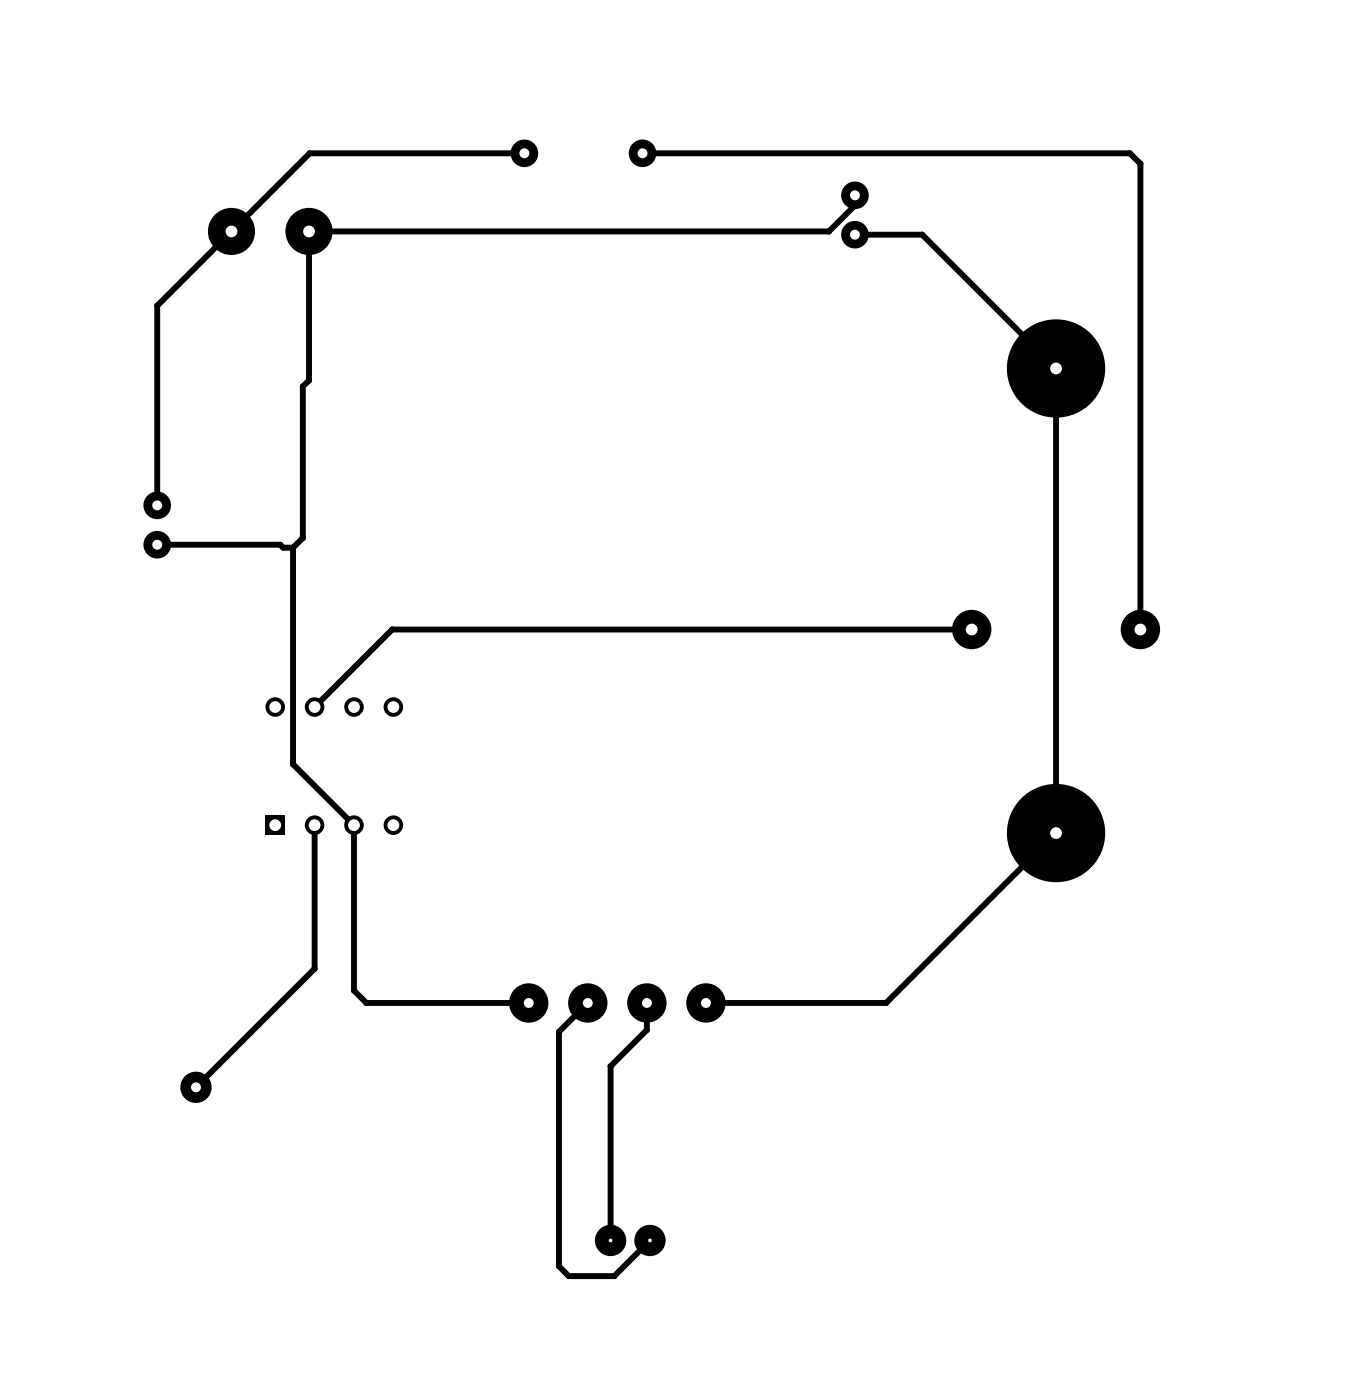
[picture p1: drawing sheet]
<svg xmlns="http://www.w3.org/2000/svg" width="88mm" height="90mm" viewBox="0 0 88 90" stroke-linecap="round" stroke-linejoin="round" font-family="sans-serif">
<path d="M33.8 9.9h-13.8l-9.9 9.8v12.9M41.4 9.9h31.5l.6 .7v30M55.1 15.1h4.4l8.6 8.7v29.9l-11 11h-11.6M55.1 12.6v.6l-1.6 1.7h-33.6v9.6l-.4 .4v9.8l-.6 .6M10.1 35.1h8l.2 .2h.6M18.9 35.3v14l3.9 3.9v10.7l.8 .8h10.5M20.3 53.2v9.3l-7.7 7.6M62.7 40.6h-37.4l-5 5M37.9 64.7l-1.9 1.9v15.1l.7 .6h2.9l2.3-2.3M41.7 64.7v1.7l-2.3 2.4v11.2" fill="none" stroke="#000" stroke-width=".38"/>
<g fill="#000">
<circle cx="10.1" cy="19.7" r=".19"/>
<circle cx="20" cy="9.9" r=".19"/>
<circle cx="53.5" cy="14.9" r=".19"/>
<circle cx="55.1" cy="13.2" r=".19"/>
<circle cx="59.5" cy="15.1" r=".19"/>
<circle cx="72.9" cy="9.9" r=".19"/>
<circle cx="73.5" cy="10.6" r=".19"/>
<circle cx="18.1" cy="35.1" r=".19"/>
<circle cx="18.3" cy="35.3" r=".19"/>
<circle cx="18.9" cy="35.3" r=".19"/>
<circle cx="19.5" cy="24.9" r=".19"/>
<circle cx="19.5" cy="34.7" r=".19"/>
<circle cx="19.9" cy="24.5" r=".19"/>
<circle cx="18.9" cy="49.3" r=".19"/>
<circle cx="25.3" cy="40.6" r=".19"/>
<circle cx="73.5" cy="40.6" r="1.27"/>
<circle cx="20.3" cy="62.5" r=".19"/>
<circle cx="22.8" cy="63.9" r=".19"/>
<circle cx="23.6" cy="64.7" r=".19"/>
<circle cx="36" cy="66.6" r=".19"/>
<circle cx="39.4" cy="68.8" r=".19"/>
<circle cx="41.7" cy="66.4" r=".19"/>
<circle cx="57.1" cy="64.7" r=".19"/>
<circle cx="36" cy="81.7" r=".19"/>
<circle cx="36.7" cy="82.3" r=".19"/>
<circle cx="39.6" cy="82.3" r=".19"/>
</g>
<circle cx="73.5" cy="40.6" r=".38" fill="#fff"/>
<circle cx="62.7" cy="40.6" r="1.27" fill="#000"/>
<circle cx="62.7" cy="40.6" r=".38" fill="#fff"/>
<circle cx="68.1" cy="53.7" r="3.2" fill="#000"/>
<circle cx="68.1" cy="53.7" r=".38" fill="#fff"/>
<circle cx="68.1" cy="23.8" r="3.2" fill="#000"/>
<circle cx="68.1" cy="23.8" r=".38" fill="#fff"/>
<path d="M17.1 52.6h1.3v1.3h-1.3z" fill="#000"/>
<circle cx="17.7" cy="53.2" r=".38" fill="#fff"/>
<circle cx="20.3" cy="53.2" r=".63" fill="#000"/>
<circle cx="20.3" cy="53.2" r=".38" fill="#fff"/>
<circle cx="22.8" cy="53.2" r=".63" fill="#000"/>
<circle cx="22.8" cy="53.2" r=".38" fill="#fff"/>
<circle cx="25.4" cy="53.2" r=".63" fill="#000"/>
<circle cx="25.4" cy="53.2" r=".38" fill="#fff"/>
<circle cx="25.4" cy="45.6" r=".63" fill="#000"/>
<circle cx="25.4" cy="45.6" r=".38" fill="#fff"/>
<circle cx="22.8" cy="45.6" r=".63" fill="#000"/>
<circle cx="22.8" cy="45.6" r=".38" fill="#fff"/>
<circle cx="20.3" cy="45.6" r=".63" fill="#000"/>
<circle cx="20.3" cy="45.6" r=".38" fill="#fff"/>
<circle cx="17.7" cy="45.6" r=".63" fill="#000"/>
<circle cx="17.7" cy="45.6" r=".38" fill="#fff"/>
<circle cx="45.5" cy="64.7" r="1.27" fill="#000"/>
<circle cx="45.5" cy="64.7" r=".32" fill="#fff"/>
<circle cx="34.1" cy="64.7" r="1.27" fill="#000"/>
<circle cx="34.1" cy="64.7" r=".32" fill="#fff"/>
<circle cx="41.7" cy="64.7" r="1.27" fill="#000"/>
<circle cx="41.7" cy="64.7" r=".32" fill="#fff"/>
<circle cx="37.9" cy="64.7" r="1.27" fill="#000"/>
<circle cx="37.9" cy="64.7" r=".32" fill="#fff"/>
<circle cx="41.9" cy="80" r="1.01" fill="#000"/>
<circle cx="41.9" cy="80" r=".12" fill="#fff"/>
<circle cx="39.4" cy="80" r="1.01" fill="#000"/>
<circle cx="39.4" cy="80" r=".12" fill="#fff"/>
<circle cx="14.9" cy="14.9" r="1.52" fill="#000"/>
<circle cx="14.9" cy="14.9" r=".38" fill="#fff"/>
<circle cx="19.9" cy="14.9" r="1.52" fill="#000"/>
<circle cx="19.9" cy="14.9" r=".38" fill="#fff"/>
<circle cx="33.8" cy="9.9" r=".89" fill="#000"/>
<circle cx="33.8" cy="9.9" r=".32" fill="#fff"/>
<circle cx="41.4" cy="9.9" r=".89" fill="#000"/>
<circle cx="41.4" cy="9.9" r=".32" fill="#fff"/>
<circle cx="55.1" cy="15.1" r=".89" fill="#000"/>
<circle cx="55.1" cy="15.1" r=".32" fill="#fff"/>
<circle cx="55.1" cy="12.6" r=".89" fill="#000"/>
<circle cx="55.1" cy="12.6" r=".32" fill="#fff"/>
<circle cx="10.1" cy="35.1" r=".89" fill="#000"/>
<circle cx="10.1" cy="35.1" r=".32" fill="#fff"/>
<circle cx="10.1" cy="32.6" r=".89" fill="#000"/>
<circle cx="10.1" cy="32.6" r=".32" fill="#fff"/>
<circle cx="12.6" cy="70.1" r="1.01" fill="#000"/>
<circle cx="12.6" cy="70.1" r=".32" fill="#fff"/>
</svg>
